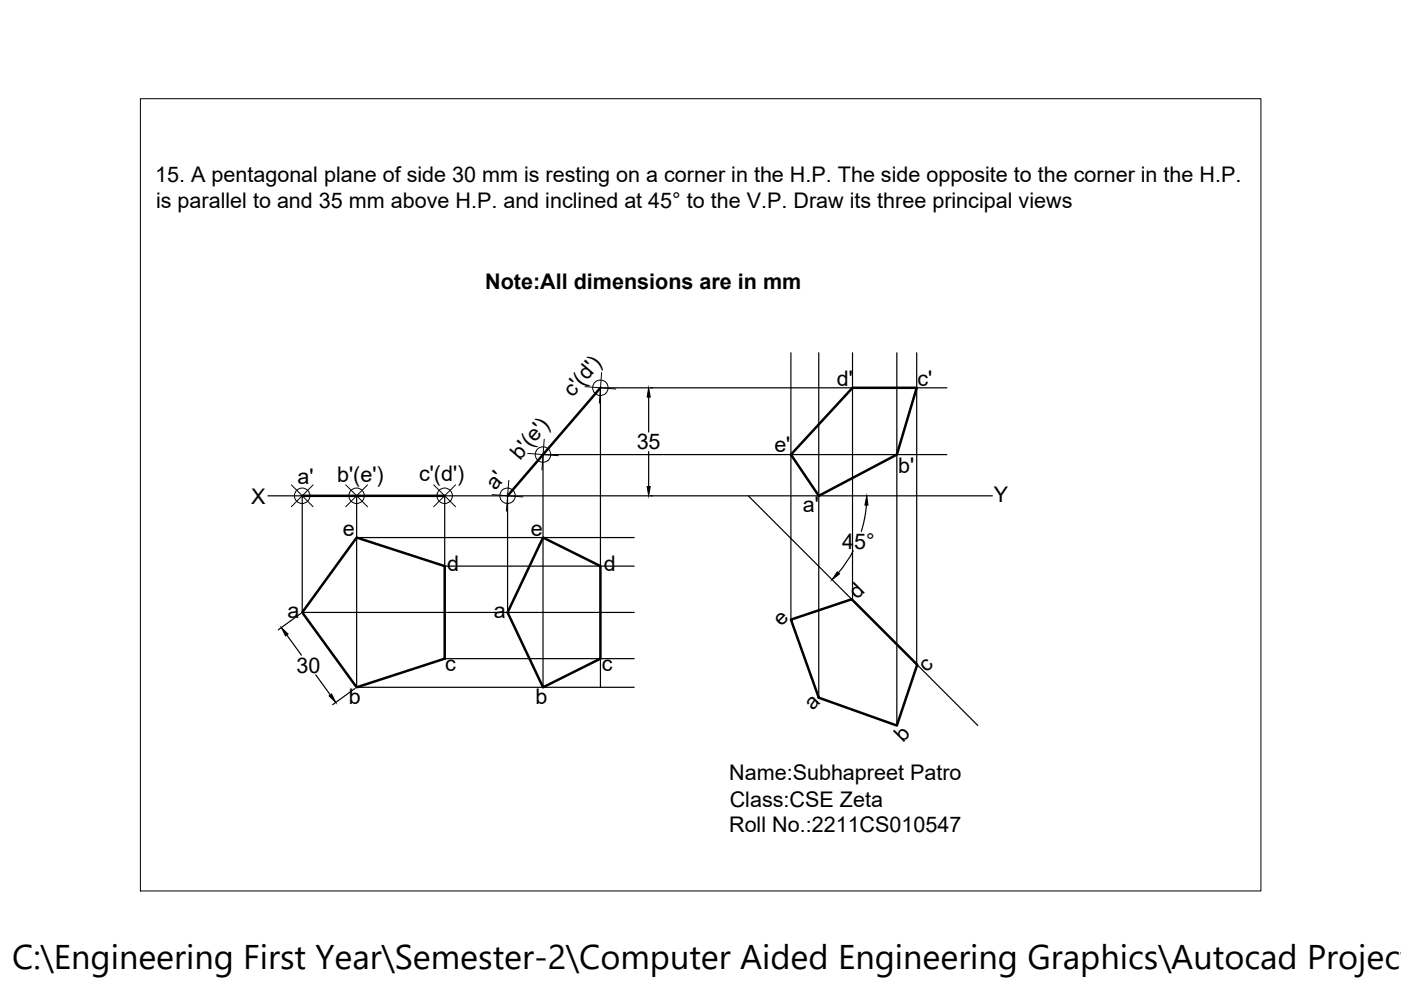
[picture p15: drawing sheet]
<svg xmlns="http://www.w3.org/2000/svg" width="297mm" height="210mm" viewBox="0 0 297 210" stroke-linecap="round" stroke-linejoin="round" font-family="sans-serif">
<defs><g id="words">
<text font-size="7.3" x="2.6" y="205.5">C:\Engineering First Year\Semester-2\Computer Aided Engineering Graphics\Autocad Project</text>
<g font-size="4.6">
<text x="32.9" y="38.6">15. A pentagonal plane of side 30 mm is resting on a corner in the H.P. The side opposite to the corner in the H.P.</text>
<text x="33.1" y="44.1">is parallel to and 35 mm above H.P. and inclined at 45° to the V.P. Draw its three principal views</text>
<text x="102.9" y="61.3">Note:All dimensions are in mm</text>
<text x="177.4" y="81.9">d'</text>
<text x="194.5" y="81.9">c'</text>
<text x="121.5" y="84.3" transform="rotate(-49 121.5 84.3)">c'(d')</text>
<text x="135" y="95.3">35</text>
<text x="164.2" y="95.9">e'</text>
<text x="110.3" y="97.7" transform="rotate(-49 110.3 97.7)">b'(e')</text>
<text x="190.4" y="100.3">b'</text>
<text x="53.2" y="106.9">X</text>
<text x="63.1" y="102.5">a'</text>
<text x="71.5" y="102.3">b'(e')</text>
<text x="88.8" y="102.1">c'(d')</text>
<text x="105" y="104.2" transform="rotate(-49 105 104.2)">a'</text>
<text x="210.7" y="106.5">Y</text>
<text x="72.7" y="113.7">e</text>
<text x="112.6" y="113.7">e</text>
<text x="170.2" y="108.5">a'</text>
<text x="178.5" y="116.3">45°</text>
<text x="94.8" y="121.1">d</text>
<text x="128" y="121.1">d</text>
<text x="60.9" y="131">a</text>
<text x="104.7" y="131">a</text>
<text x="181.8" y="127.3" transform="rotate(-45 181.8 127.3)">d</text>
<text x="165.7" y="133" transform="rotate(-45 165.7 133)">e</text>
<text x="62.9" y="142.6">30</text>
<text x="94.4" y="142.3">c</text>
<text x="127.6" y="142.3">c</text>
<text x="196.5" y="142.6" transform="rotate(-45 196.5 142.6)">c</text>
<text x="74" y="149.2">b</text>
<text x="113.6" y="149.2">b</text>
<text x="172.4" y="150.8" transform="rotate(-45 172.4 150.8)">a</text>
<text x="191.5" y="157.4" transform="rotate(-45 191.5 157.4)">b</text>
<text x="154.6" y="165.5">Name:Subhapreet Patro</text>
<text x="154.7" y="171">Class:CSE Zeta</text>
<text x="154.6" y="176.5">Roll No.:2211CS010547</text>
</g>
</g></defs>
<!-- layer: 0 -->
<g fill="none" stroke="#000" stroke-width=".25">
<path d="M167.7 74.8v56.6M173.6 74.8v73.1M180.7 74.8v52.4M190.1 74.8v79M194.4 74.8v66.4M137.5 84.2v7.4M137.5 95.8v7.4M200.8 82.2h-73.5v63.5M200.8 96.4h-85.7v49.3M56.8 105.1h153.6M64.1 105.1v24.8h70.4M75.6 105.1v40.6h58.9"/>
<path d="M75.6 114h58.9M94.3 105.1v34.6h40.2M107.6 105.1v24.8M158.7 105.1l48.6 48.7M180.9 116.8l-1.5 2.4-1.7 2.3M183.7 107.1a25.1 25.1 0 0 1-1.1 5.6M60.8 134.7l3.1 4.2M63.7 130.1l-4.7 3.4M94.3 120h40.2M66.9 143.1l3.1 4.3M75.3 146l-4.8 3.4"/>
</g>
<path d="M127.3 82.2l-19.7 22.9M180.7 82.2h13.7l-4.3 14.2-16.5 8.7-5.9-8.7zM64.1 105.1h30.2M75.6 114l18.7 6v19.7l-18.7 6-11.5-15.8zM115.1 114l12.2 6v19.7l-12.2 6-7.5-15.8zM167.7 131.4l12.9-4.3 13.9 13.8-4.4 12.9-16.5-5.9z" fill="none" stroke="#000" stroke-width=".53"/>
<g fill="none" stroke="#000" stroke-width=".21">
<path d="M29.8 20.9h237.5v168h-237.5zM127.6 79l-.5 6.5M111.9 96.1l6.5 .5M115.4 93.1l-.5 6.5M124 82l6.6 .5M61.8 102.8l4.6 4.6M66.4 102.8l-4.6 4.6M73.3 102.8l4.6 4.6M77.9 102.8l-4.6 4.6M92 102.8l4.6 4.6M96.6 102.8l-4.6 4.6M104.4 104.9l6.5 .5"/>
<path d="M107.9 101.9l-.5 6.5"/>
<circle cx="115.1" cy="96.4" r="1.64"/>
<circle cx="127.3" cy="82.2" r="1.64"/>
<circle cx="64.1" cy="105.1" r="1.64"/>
<circle cx="75.6" cy="105.1" r="1.64"/>
<circle cx="94.3" cy="105.1" r="1.64"/>
<circle cx="107.6" cy="105.1" r="1.64"/>
</g>
<path d="M137.5 82.2l.4 2h-.7zM137.2 103.2h.7l-.4 1.9zM183.8 105.1l.2 2h-.6zM59.7 133.1l1.4 1.3-.6 .4zM177.5 121.2l.5 .5-1.6 1.2zM69.8 147.5l.5-.4 .9 1.8z" fill="#000" stroke="#000" stroke-width=".21"/>
<use href="#words"/>
</svg>
